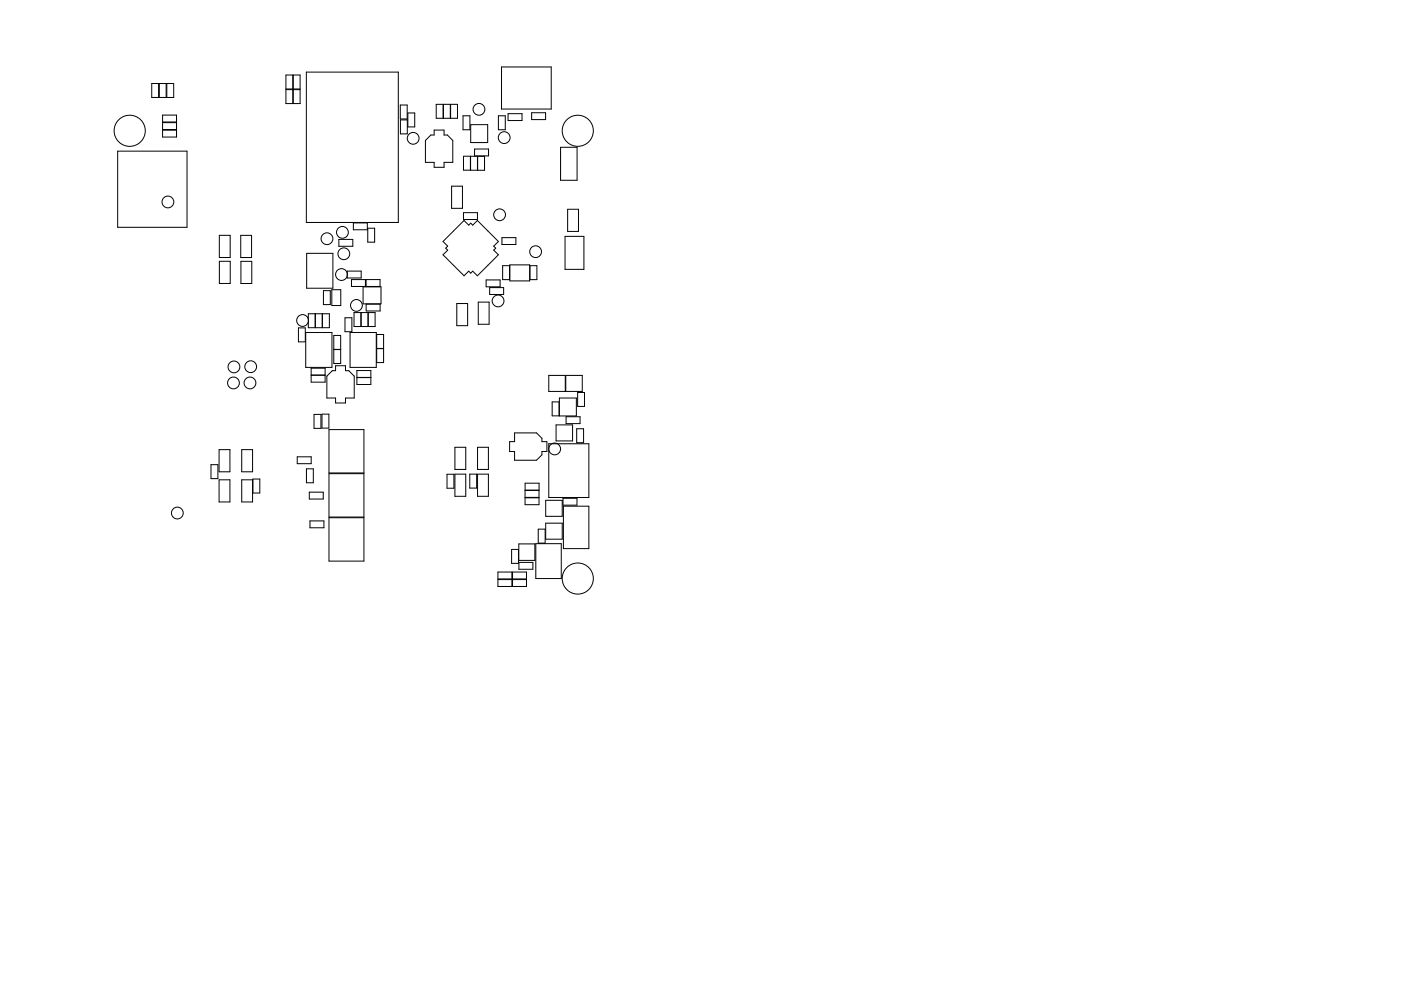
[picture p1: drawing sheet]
<svg xmlns="http://www.w3.org/2000/svg" width="297mm" height="210mm" viewBox="0 0 297 210" stroke-linecap="round" stroke-linejoin="round" font-family="sans-serif">
<g fill="none" stroke="#000" stroke-width=".21">
<path d="M32.2 17.7h1.4v3h-1.4zM33.8 17.7h1.4v3h-1.4zM35.4 17.7h1.4v3h-1.4zM60.6 15.9h1.5v3h-1.5zM60.6 19h1.5v3h-1.5zM62.2 19h1.4v3h-1.4zM62.2 15.9h1.4v3h-1.4zM65 15.3h19.4v31.9h-19.4zM106.3 14.2h10.6v8.9h-10.6zM24.9 32.1h14.7v16.1h-14.7zM34.5 27.6h2.9v1.5h-2.9zM34.5 24.4h2.9v1.5h-2.9z"/>
<path d="M34.5 26h2.9v1.5h-2.9zM84.9 22.3h1.4v2.9h-1.4zM84.9 25.4h1.5v3h-1.5zM86.5 24h1.4v2.9h-1.4zM92.1 27.6h2v1h.7l1.2 1.2v4.6h-1.9v1.1h-2v-1.1h-1.9v-4.6l1.2-1.2h.7zM92.5 22.1h1.4v3h-1.4zM94 22.1h1.5v3h-1.5zM95.5 22.1h1.5v3h-1.5zM95.8 39.5h2.3v4.7h-2.3zM98.2 24.6h1.4v2.9h-1.4zM98.3 33.1l2.9 .1v2.9h-2.9zM99.7 33.1l.1 3"/>
<path d="M99.8 26.4h3.6v3.8h-3.6zM100.6 31.6h3v1.5h-3zM101.3 33.2h1.4v2.9h-1.4zM105.7 24.6h1.4v2.9h-1.4zM107.7 24.1h3v1.5h-3zM112.7 23.9h3v1.5h-3zM118.8 31.2h3.6v7h-3.6zM46.5 49.9h2.3v4.7h-2.3zM46.5 55.4h2.3v4.7h-2.3zM51 49.9h2.3v4.7h-2.3zM51.1 55.4h2.3v4.7h-2.3zM65 53.7h5.6v7.4h-5.6z"/>
<path d="M71.8 50.8h3v1.5h-3zM73.6 57.5h3v1.5h-3zM74.5 59.3h3v1.5h-3zM74.9 47.3h3v1.5h-3zM77.6 59.3h3v1.5h-3zM78 48.4h1.4v3h-1.4zM93.9 51.2l4.5-4.4 1 1 .4-.5 .4 .5 1-1 4.5 4.4-1 1 .4 .4-.4 .5 1 1-4.5 4.4-1-1-.4 .5-.4-.5-1 1-4.5-4.4 1-1-.4-.5 .4-.4zM98.3 45.1h2.9v1.5h-2.9zM103.1 59.4h2.9v1.5h-2.9zM106.4 50.4h3v1.5h-3zM106.6 56.4h1.4v2.9h-1.4zM108.1 56.2h4.2v3.4h-4.2z"/>
<path d="M112.4 56.4h1.4v2.9h-1.4zM119.8 50.1h4v7h-4zM120.4 44.4h2.2v4.7h-2.2zM63.3 69.6h1.4v2.9h-1.4zM64.8 70.5h5.6v7.4h-5.6zM65.4 66.6h2.9v2.9h-2.9zM66 78.1h2.9v3h-2.9zM66 79.6h2.9M66.8 66.6v2.9M68.4 66.6h1.4v2.9h-1.4zM68.6 61.7h1.4v2.9h-1.4zM70.4 61.5h1.9v3.3h-1.9z"/>
<path d="M70.8 71.2h1.4v5.9h-1.4zM70.8 74.1h1.4M71.1 77.6h2.2v1h.7l1.1 1.2v4.6h-1.8v1.1h-2.2v-1.1h-1.8v-4.6l1.1-1.2h.7zM73.1 67.4h1.5v3h-1.5zM74.2 70.5h5.6v7.4h-5.6zM75.1 66.3h4.4v3h-4.4zM75.7 78.6h2.9v3h-2.9zM76.5 66.3v3M76.6 66.3v3M77 60.9h3.8v3.6h-3.8zM77.6 64.5h3v1.5h-3zM78 66.3v3"/>
<path d="M78.1 66.3v3M79.9 71h1.4v5.9h-1.4zM79.9 74h1.4M79.9 73.9h1.4M96.8 64.4h2.3v4.7h-2.3zM101.4 64.1h2.3v4.7h-2.3zM103.8 61h3v1.5h-3zM116.4 79.6h3.4v3.4h-3.4zM119.9 79.6h3.6v3.4h-3.6zM44.7 98.6h1.5v3h-1.5zM46.4 95.4h2.3v4.7h-2.3zM51.3 95.4h2.3v4.7h-2.3z"/>
<path d="M63 96.9h3v1.5h-3zM65 99.5h1.4v2.9h-1.4zM66.6 87.9h1.4v3h-1.4zM68.3 87.9h1.4v2.9h-1.4zM69.7 91.1h7.5v9.2h-7.5zM75.7 80.1h2.9M96.4 94.9h2.4v4.7h-2.4zM101.2 94.9h2.3v4.7h-2.3zM109.1 91.8h4.7l1.1 1.2v.7h1v2.1h-1v.7l-1.1 1.1h-4.7v-1.8h-1v-2.1h1zM116.4 94.1h8.4v11.4h-8.4zM117.1 85.3h1.4v2.9h-1.4zM117.9 90.1h3.5v3.4h-3.5z"/>
<path d="M118.6 84.4h3.6v3.8h-3.6zM120 88.4h3v1.5h-3zM122.3 91h1.4v2.9h-1.4zM122.5 83.3h1.4v2.9h-1.4zM46.4 101.8h2.3v4.7h-2.3zM51.3 101.8h2.3v4.7h-2.3zM53.6 101.6h1.5v3h-1.5zM65.6 104.4h2.9v1.5h-2.9zM65.7 110.5h3v1.5h-3zM69.7 100.5h7.5v9.2h-7.5zM69.7 109.8h7.5v9.2h-7.5zM94.8 100.6h1.4v3h-1.4z"/>
<path d="M96.4 100.6h2.4v4.7h-2.4zM99.6 100.6h1.5v3h-1.5zM101.2 100.6h2.3v4.7h-2.3zM108.5 116.6h1.4v2.9h-1.4zM110 115.4h3.4v3.5h-3.4zM110 119.3h3v1.5h-3zM111.3 104.1h3v1.4h-3zM111.3 105.6h3v1.5h-3zM111.3 102.5h3v1.5h-3zM113.6 115.3h5.4v7.4h-5.4zM114.1 112.3h1.5v2.9h-1.5zM115.7 111h3.5v3.4h-3.5z"/>
<path d="M115.7 106.1h3.5v3.4h-3.5zM119.4 105.7h2.9v1.5h-2.9zM119.5 107.4h5.3v9h-5.3zM105.6 121.4h2.9v1.4h-2.9zM105.6 123h2.9v1.4h-2.9zM108.7 121.4h2.9v1.4h-2.9zM108.7 123h2.9v1.4h-2.9z"/>
<circle cx="27.5" cy="27.7" r="3.3"/>
<circle cx="87.6" cy="29.3" r="1.25"/>
<circle cx="101.6" cy="23.2" r="1.25"/>
<circle cx="106.9" cy="29.2" r="1.25"/>
<circle cx="122.5" cy="27.7" r="3.3"/>
<circle cx="35.6" cy="42.8" r="1.25"/>
<circle cx="69.3" cy="50.6" r="1.25"/>
<circle cx="72.4" cy="58.2" r="1.25"/>
<circle cx="72.6" cy="49.3" r="1.25"/>
<circle cx="72.9" cy="53.8" r="1.25"/>
<circle cx="105.9" cy="45.6" r="1.25"/>
<circle cx="113.6" cy="53.4" r="1.25"/>
<circle cx="49.6" cy="77.8" r="1.25"/>
<circle cx="53.1" cy="77.8" r="1.25"/>
<circle cx="64.2" cy="68" r="1.25"/>
<circle cx="75.6" cy="64.8" r="1.25"/>
<circle cx="105.6" cy="63.8" r="1.25"/>
<circle cx="49.5" cy="81.2" r="1.25"/>
<circle cx="53" cy="81.2" r="1.25"/>
<circle cx="117.6" cy="95.2" r="1.25"/>
<circle cx="37.6" cy="108.8" r="1.25"/>
<circle cx="122.5" cy="122.7" r="3.3"/>
</g>
</svg>
